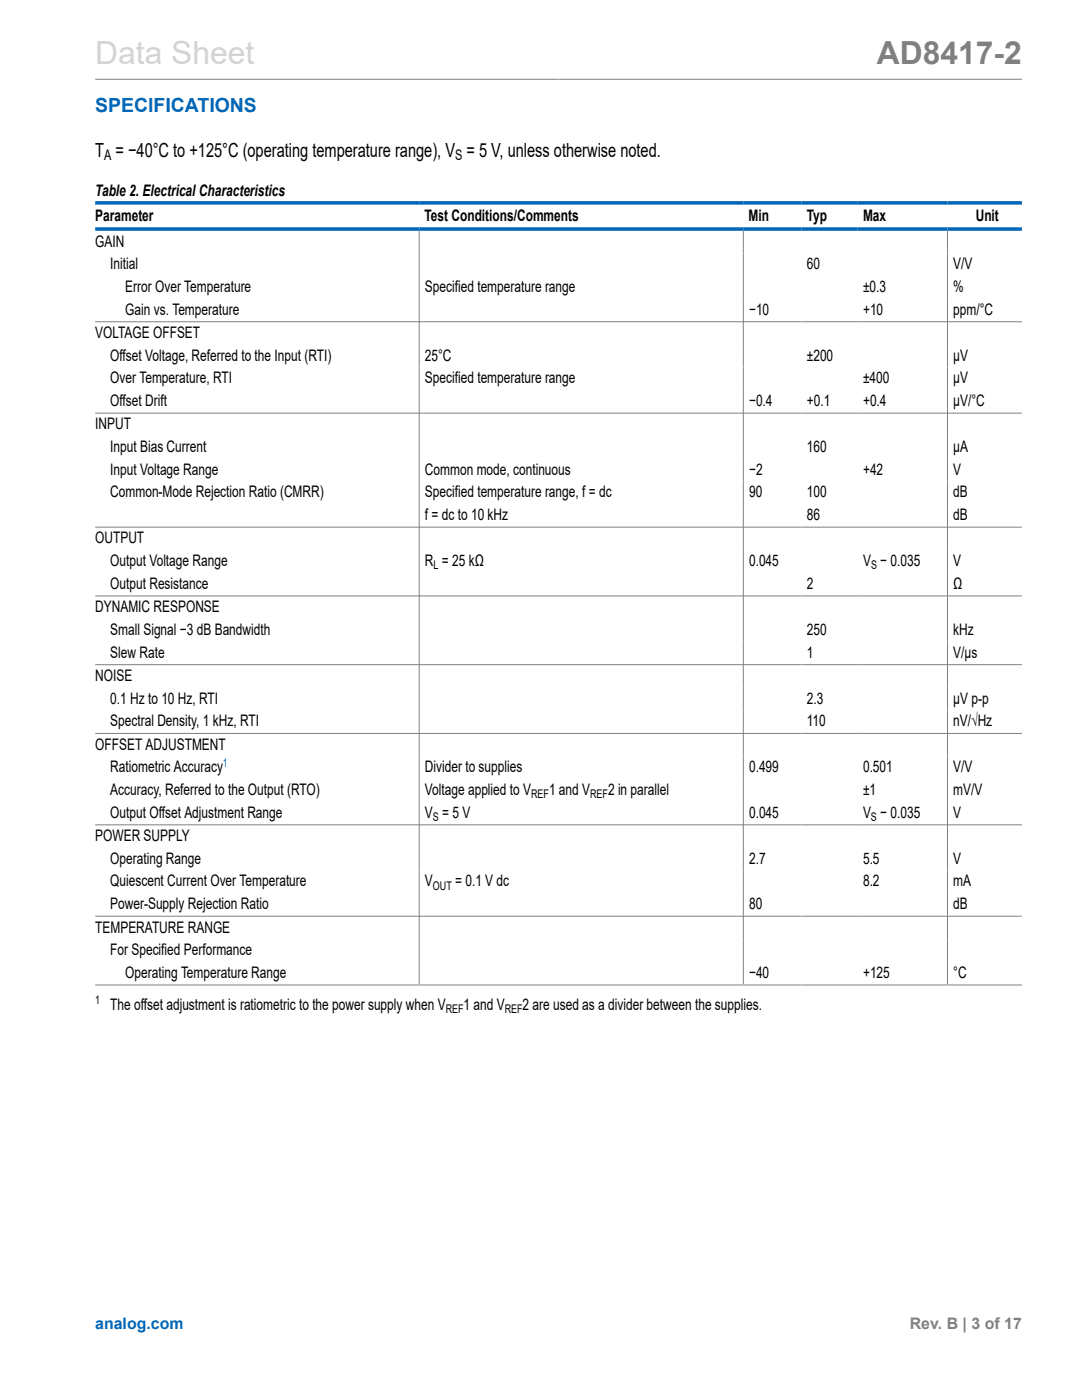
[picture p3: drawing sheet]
<svg xmlns="http://www.w3.org/2000/svg" width="216mm" height="279mm" viewBox="0 0 216 279" stroke-linecap="round" stroke-linejoin="round" font-family="sans-serif">
<defs><g id="words">
<text font-size="6.3" fill="#d3d3d3" x="19" y="12.7">Data Sheet</text>
<text font-size="6.3" fill="#808080" x="175" y="12.7">AD8417-2</text>
<text font-size="3.9" fill="#0067b8" x="19" y="22.3">SPECIFICATIONS</text>
<text font-size="3.9" x="19" y="31.2">T = −40°C to +125°C (operating temperature range), V = 5 V, unless otherwise noted.</text>
<g font-size="3.2">
<text x="19" y="39.1">Table 2. Electrical Characteristics</text>
<text x="19" y="44">Parameter</text>
<text x="84.7" y="44">Test Conditions/Comments</text>
<text x="149.4" y="44">Min</text>
<text x="161" y="44">Typ</text>
<text x="172.2" y="44">Max</text>
<text x="194.7" y="44">Unit</text>
<text x="19" y="49.2">GAIN</text>
<text x="22" y="53.8">Initial</text>
<text x="161" y="53.8">60</text>
<text x="190.2" y="53.8">V/V</text>
<text x="25" y="58.3">Error Over Temperature</text>
<text x="84.8" y="58.3">Specified temperature range</text>
<text x="172.2" y="58.3">±0.3</text>
<text x="190.2" y="58.3">%</text>
<text x="25" y="62.8">Gain vs. Temperature</text>
<text x="149.5" y="62.8">−10</text>
<text x="172.2" y="62.8">+10</text>
<text x="190.2" y="62.8">ppm/°C</text>
<text x="19" y="67.5">VOLTAGE OFFSET</text>
<text x="22" y="72">Offset Voltage, Referred to the Input (RTI)</text>
<text x="84.8" y="72">25°C</text>
<text x="161" y="72">±200</text>
<text x="190.2" y="72">µV</text>
<text x="22" y="76.5">Over Temperature, RTI</text>
<text x="84.8" y="76.5">Specified temperature range</text>
<text x="172.2" y="76.5">±400</text>
<text x="190.2" y="76.5">µV</text>
<text x="22" y="81">Offset Drift</text>
<text x="149.5" y="81">−0.4</text>
<text x="161" y="81">+0.1</text>
<text x="172.2" y="81">+0.4</text>
<text x="190.2" y="81">µV/°C</text>
<text x="19" y="85.7">INPUT</text>
<text x="22" y="90.2">Input Bias Current</text>
<text x="22" y="94.7">Input Voltage Range</text>
<text x="84.8" y="94.7">Common mode, continuous</text>
<text x="149.5" y="94.7">−2</text>
<text x="161" y="90.2">160</text>
<text x="172.2" y="94.7">+42</text>
<text x="190.2" y="90.2">µA</text>
<text x="190.2" y="94.7">V</text>
<text x="22" y="99.3">Common-Mode Rejection Ratio (CMRR)</text>
<text x="84.8" y="99.3">Specified temperature range, f = dc</text>
<text x="149.5" y="99.3">90</text>
<text x="161" y="99.3">100</text>
<text x="190.2" y="99.3">dB</text>
<text x="84.8" y="103.8">f = dc to 10 kHz</text>
<text x="161" y="103.8">86</text>
<text x="190.2" y="103.8">dB</text>
<text x="19" y="108.5">OUTPUT</text>
<text x="22" y="113">Output Voltage Range</text>
<text x="84.8" y="113">R = 25 kΩ</text>
<text x="149.5" y="113">0.045</text>
<text x="172.2" y="113">V − 0.035</text>
<text x="190.2" y="113">V</text>
<text x="22" y="117.5">Output Resistance</text>
<text x="161" y="117.5">2</text>
<text x="190.2" y="117.5">Ω</text>
<text x="19" y="122.2">DYNAMIC RESPONSE</text>
<text x="22" y="126.7">Small Signal −3 dB Bandwidth</text>
<text x="22" y="131.2">Slew Rate</text>
<text x="161" y="126.7">250</text>
<text x="161" y="131.2">1</text>
<text x="190.2" y="126.7">kHz</text>
<text x="190.2" y="131.2">V/µs</text>
<text x="19" y="135.9">NOISE</text>
<text x="22" y="140.4">0.1 Hz to 10 Hz, RTI</text>
<text x="161" y="140.4">2.3</text>
<text x="190.2" y="140.4">µV p-p</text>
<text x="19" y="149.6">OFFSET ADJUSTMENT</text>
<text x="22" y="144.9">Spectral Density, 1 kHz, RTI</text>
<text x="161" y="144.9">110</text>
<text x="190.2" y="144.9">nV/√Hz</text>
<text x="22" y="154.2">Ratiometric Accuracy</text>
<text x="84.8" y="154.2">Divider to supplies</text>
<text x="149.5" y="154.2">0.499</text>
<text x="172.2" y="154.2">0.501</text>
<text x="190.2" y="154.2">V/V</text>
<text x="22" y="158.7">Accuracy, Referred to the Output (RTO)</text>
<text x="84.8" y="158.7">Voltage applied to V</text>
<text x="109.5" y="158.7">1 and V</text>
<text x="121.3" y="158.7">2 in parallel</text>
<text x="172.2" y="158.7">±1</text>
<text x="190.2" y="158.7">mV/V</text>
<text x="19" y="167.9">POWER SUPPLY</text>
<text x="22" y="163.2">Output Offset Adjustment Range</text>
<text x="84.8" y="163.2">V = 5 V</text>
<text x="149.5" y="163.2">0.045</text>
<text x="172.2" y="163.2">V − 0.035</text>
<text x="190.2" y="163.2">V</text>
<text x="22" y="172.4">Operating Range</text>
<text x="149.5" y="172.4">2.7</text>
<text x="172.2" y="172.4">5.5</text>
<text x="190.2" y="172.4">V</text>
<text x="22" y="176.9">Quiescent Current Over Temperature</text>
<text x="84.8" y="176.9">V</text>
<text x="90.8" y="176.9">= 0.1 V dc</text>
<text x="172.2" y="176.9">8.2</text>
<text x="190.2" y="176.9">mA</text>
<text x="22" y="181.4">Power-Supply Rejection Ratio</text>
<text x="149.5" y="181.4">80</text>
<text x="190.2" y="181.4">dB</text>
<text x="19" y="186.1">TEMPERATURE RANGE</text>
<text x="22" y="190.6">For Specified Performance</text>
<text x="25" y="195.1">Operating Temperature Range</text>
<text x="149.5" y="195.1">−40</text>
<text x="172.2" y="195.1">+125</text>
<text x="190.2" y="195.1">°C</text>
<text x="22" y="201.5">The offset adjustment is ratiometric to the power supply when V</text>
<text x="92.5" y="201.5">1 and V</text>
<text x="104.3" y="201.5">2 are used as a divider between the supplies.</text>
</g>
<text font-size="3.2" fill="#0067b8" x="19" y="265.3">analog.com</text>
<text font-size="3.2" fill="#808080" x="181.5" y="265.3">Rev. B | 3 of 17</text>
<g font-size="2.9">
<text x="20.8" y="32">A</text>
<text x="90.8" y="32">S</text>
</g>
<g font-size="2.4">
<text x="86.5" y="113.6">L</text>
<text x="173.8" y="113.6">S</text>
<text x="106" y="159.3">REF</text>
<text x="117.8" y="159.3">REF</text>
<text x="86.4" y="163.8">S</text>
<text x="173.8" y="163.8">S</text>
<text x="86.4" y="177.5">OUT</text>
<text x="19" y="200.5">1</text>
<text x="88.9" y="202.1">REF</text>
<text x="100.7" y="202.1">REF</text>
</g>
<text font-size="2.4" fill="#0067b8" x="44.5" y="153.1">1</text>
</g></defs>
<g fill="none" stroke="#808080" stroke-width=".2">
<path d="M19 15.8h184.9M83.6 46.1v150.4M148.3 46.1v150.4M189.1 46.1v150.4M19 64.2h184.9M19 82.5h184.9M19 105.2h184.9M19 118.9h184.9M19 132.7h184.9M19 146.4h184.9M19 164.6h184.9M19 182.9h184.9"/>
<path d="M19 196.6h184.9"/>
</g>
<path d="M19 40.5h184.9M19 45.7h184.9" fill="none" stroke="#0067b8" stroke-width=".71"/>
<use href="#words"/>
</svg>
